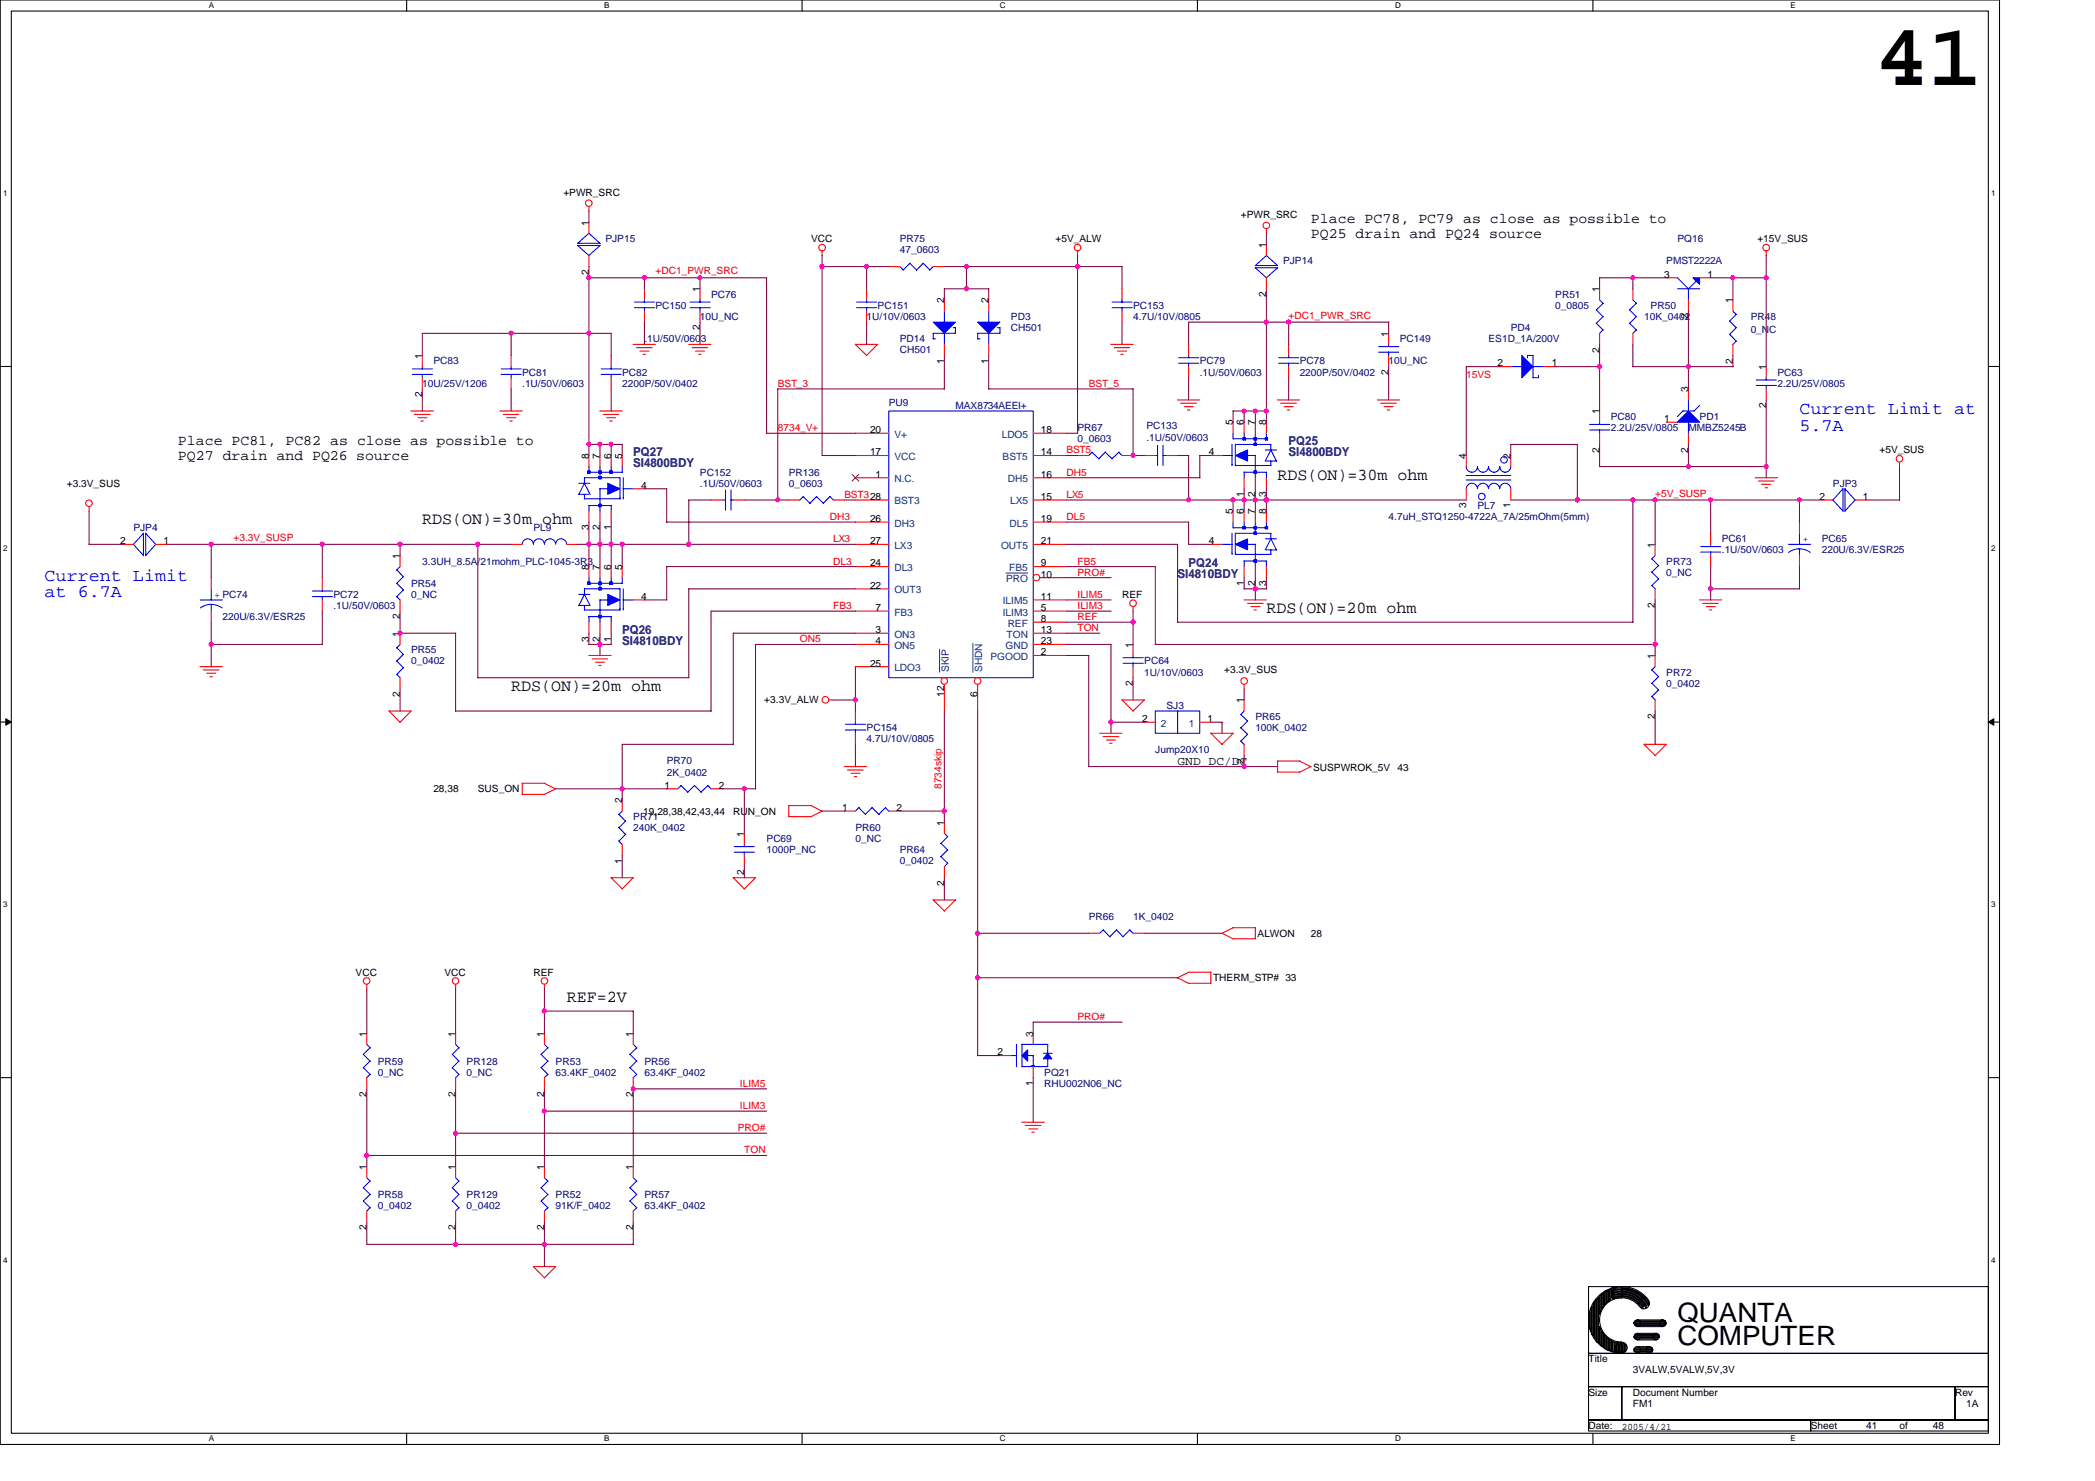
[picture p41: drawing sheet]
<svg xmlns="http://www.w3.org/2000/svg" width="297mm" height="210mm" viewBox="0 0 297 210" stroke-linecap="round" stroke-linejoin="round" font-family="sans-serif">
<defs><g id="words">
<text font-size="12.6" x="265.8" y="12">41</text>
<g font-size="3.8">
<text x="237.8" y="187.3">QUANTA</text>
<text x="237.8" y="190.7">COMPUTER</text>
</g>
<g font-size="2.5" fill="#00f">
<text x="255.1" y="58.7">Current Limit at</text>
<text x="255.1" y="61">5.7A</text>
<text x="6.3" y="82.3">Current Limit</text>
<text x="6.3" y="84.6">at 6.7A</text>
</g>
<g font-size="2.4">
<text x="181.1" y="68">RDS(ON)=30m ohm</text>
<text x="59.9" y="74.3">RDS(ON)=30m ohm</text>
<text x="179.6" y="86.9">RDS(ON)=20m ohm</text>
<text x="72.5" y="97.9">RDS(ON)=20m ohm</text>
<text x="80.3" y="142">REF=2V</text>
</g>
<g font-size="2.1">
<text x="185.9" y="31.6">Place PC78, PC79 as close as possible to</text>
<text x="185.9" y="33.8">PQ25 drain and PQ24 source</text>
<text x="25.2" y="63.1">Place PC81, PC82 as close as possible to</text>
<text x="25.2" y="65.3">PQ27 drain and PQ26 source</text>
</g>
<g font-size="1.7" fill="#000080">
<text x="89.8" y="64.6">PQ27</text>
<text x="182.7" y="63">PQ25</text>
<text x="182.7" y="64.6">SI4800BDY</text>
<text x="89.8" y="66.2">SI4800BDY</text>
<text x="167" y="81.9">SI4810BDY</text>
<text x="168.5" y="80.3">PQ24</text>
<text x="88.2" y="89.8">PQ26</text>
<text x="88.2" y="91.4">SI4810BDY</text>
</g>
<text font-size="1.7" x="167" y="108.5">GND_DC/DC</text>
<g font-size="1.4">
<text x="79.9" y="27.7">+PWR_SRC</text>
<text x="83.5" y="32" transform="rotate(-90 83.5 32)">1</text>
<text x="115" y="34.3">VCC</text>
<text x="149.6" y="34.3">+5V_ALW</text>
<text x="175.9" y="30.9">+PWR_SRC</text>
<text x="179.5" y="35.1" transform="rotate(-90 179.5 35.1)">1</text>
<text x="249.2" y="34.3">+15V_SUS</text>
<text x="83.5" y="39" transform="rotate(-90 83.5 39)">2</text>
<text x="99.2" y="41.4" transform="rotate(-90 99.2 41.4)">1</text>
<text x="226.8" y="41.4" transform="rotate(-90 226.8 41.4)">1</text>
<text x="235.9" y="39.3">3</text>
<text x="242.1" y="39.3">1</text>
<text x="99.2" y="46.8" transform="rotate(-90 99.2 46.8)">2</text>
<text x="133.9" y="43" transform="rotate(-90 133.9 43)">2</text>
<text x="140.2" y="43" transform="rotate(-90 140.2 43)">2</text>
<text x="179.5" y="42.1" transform="rotate(-90 179.5 42.1)">2</text>
<text x="196.9" y="47.7" transform="rotate(-90 196.9 47.7)">1</text>
<text x="239.4" y="45.3" transform="rotate(-90 239.4 45.3)">2</text>
<text x="245.7" y="43" transform="rotate(-90 245.7 43)">1</text>
<text x="59.9" y="50.9" transform="rotate(-90 59.9 50.9)">1</text>
<text x="133.9" y="51.6" transform="rotate(-90 133.9 51.6)">1</text>
<text x="140.2" y="51.6" transform="rotate(-90 140.2 51.6)">1</text>
<text x="196.9" y="53.1" transform="rotate(-90 196.9 53.1)">2</text>
<text x="212.3" y="51.9">2</text>
<text x="220" y="51.9">1</text>
<text x="226.8" y="50" transform="rotate(-90 226.8 50)">2</text>
<text x="245.7" y="51.6" transform="rotate(-90 245.7 51.6)">2</text>
<text x="250.4" y="52.4" transform="rotate(-90 250.4 52.4)">1</text>
<text x="59.9" y="56.3" transform="rotate(-90 59.9 56.3)">2</text>
<text x="226.8" y="58.7" transform="rotate(-90 226.8 58.7)">1</text>
<text x="235.9" y="59.8">1</text>
<text x="239.4" y="55.6" transform="rotate(-90 239.4 55.6)">3</text>
<text x="250.4" y="57.9" transform="rotate(-90 250.4 57.9)">2</text>
<text x="83.5" y="65" transform="rotate(-90 83.5 65)">8</text>
<text x="85" y="65" transform="rotate(-90 85 65)">7</text>
<text x="86.6" y="65" transform="rotate(-90 86.6 65)">6</text>
<text x="88.2" y="65" transform="rotate(-90 88.2 65)">5</text>
<text x="123.4" y="61.4">20</text>
<text x="123.4" y="64.5">17</text>
<text x="147.6" y="61.4">18</text>
<text x="147.6" y="64.5">14</text>
<text x="171.4" y="64.5">4</text>
<text x="174.8" y="60.3" transform="rotate(-90 174.8 60.3)">5</text>
<text x="176.4" y="60.3" transform="rotate(-90 176.4 60.3)">6</text>
<text x="178" y="60.3" transform="rotate(-90 178 60.3)">7</text>
<text x="179.5" y="60.3" transform="rotate(-90 179.5 60.3)">8</text>
<text x="207.9" y="65" transform="rotate(-90 207.9 65)">4</text>
<text x="214.2" y="65" transform="rotate(-90 214.2 65)">2</text>
<text x="226.8" y="64.2" transform="rotate(-90 226.8 64.2)">2</text>
<text x="239.4" y="64.2" transform="rotate(-90 239.4 64.2)">2</text>
<text x="266.5" y="64.3">+5V_SUS</text>
<text x="9.5" y="69">+3.3V_SUS</text>
<text x="90.9" y="69.3">4</text>
<text x="124.1" y="67.7">1</text>
<text x="147.6" y="70.8">15</text>
<text x="147.6" y="67.7">16</text>
<text x="176.4" y="70.5" transform="rotate(-90 176.4 70.5)">1</text>
<text x="178" y="70.5" transform="rotate(-90 178 70.5)">2</text>
<text x="179.5" y="70.5" transform="rotate(-90 179.5 70.5)">3</text>
<text x="258" y="70.8">2</text>
<text x="264.1" y="70.8">1</text>
<text x="17" y="77.1">2</text>
<text x="23.2" y="77.1">1</text>
<text x="83.5" y="75.2" transform="rotate(-90 83.5 75.2)">3</text>
<text x="85" y="75.2" transform="rotate(-90 85 75.2)">2</text>
<text x="86.6" y="75.2" transform="rotate(-90 86.6 75.2)">1</text>
<text x="123.4" y="74">26</text>
<text x="123.4" y="77.1">27</text>
<text x="147.6" y="74">19</text>
<text x="147.6" y="77.1">21</text>
<text x="171.4" y="77.1">4</text>
<text x="174.8" y="72.9" transform="rotate(-90 174.8 72.9)">5</text>
<text x="176.4" y="72.9" transform="rotate(-90 176.4 72.9)">6</text>
<text x="178" y="72.9" transform="rotate(-90 178 72.9)">7</text>
<text x="179.5" y="72.9" transform="rotate(-90 179.5 72.9)">8</text>
<text x="207.9" y="72" transform="rotate(-90 207.9 72)">3</text>
<text x="214.2" y="72" transform="rotate(-90 214.2 72)">1</text>
<text x="234.7" y="77.6" transform="rotate(-90 234.7 77.6)">1</text>
<text x="56.7" y="79.2" transform="rotate(-90 56.7 79.2)">1</text>
<text x="83.5" y="80.8" transform="rotate(-90 83.5 80.8)">8</text>
<text x="85" y="80.8" transform="rotate(-90 85 80.8)">7</text>
<text x="86.6" y="80.8" transform="rotate(-90 86.6 80.8)">6</text>
<text x="88.2" y="80.8" transform="rotate(-90 88.2 80.8)">5</text>
<text x="123.4" y="80.3">24</text>
<text x="123.4" y="83.4">22</text>
<text x="147.6" y="80.3">9</text>
<text x="147.6" y="81.9">10</text>
<text x="176.4" y="83.1" transform="rotate(-90 176.4 83.1)">1</text>
<text x="178" y="83.1" transform="rotate(-90 178 83.1)">2</text>
<text x="179.5" y="83.1" transform="rotate(-90 179.5 83.1)">3</text>
<text x="56.7" y="87.8" transform="rotate(-90 56.7 87.8)">2</text>
<text x="90.9" y="85">4</text>
<text x="124.1" y="86.6">7</text>
<text x="124.1" y="89.7">3</text>
<text x="147.6" y="85">11</text>
<text x="147.6" y="86.6">5</text>
<text x="147.6" y="88.2">8</text>
<text x="147.6" y="89.7">13</text>
<text x="159.1" y="84.7">REF</text>
<text x="234.7" y="86.2" transform="rotate(-90 234.7 86.2)">2</text>
<text x="56.7" y="90.2" transform="rotate(-90 56.7 90.2)">1</text>
<text x="83.5" y="90.9" transform="rotate(-90 83.5 90.9)">3</text>
<text x="85" y="90.9" transform="rotate(-90 85 90.9)">2</text>
<text x="86.6" y="90.9" transform="rotate(-90 86.6 90.9)">1</text>
<text x="123.4" y="94.5">25</text>
<text x="124.1" y="91.3">4</text>
<text x="147.6" y="91.3">23</text>
<text x="147.6" y="92.9">2</text>
<text x="160.6" y="91.8" transform="rotate(-90 160.6 91.8)">1</text>
<text x="173.6" y="95.4">+3.3V_SUS</text>
<text x="234.7" y="93.4" transform="rotate(-90 234.7 93.4)">1</text>
<text x="56.7" y="98.8" transform="rotate(-90 56.7 98.8)">2</text>
<text x="108.4" y="99.7">+3.3V_ALW</text>
<text x="133.9" y="98.8" transform="rotate(-90 133.9 98.8)">12</text>
<text x="138.6" y="98.8" transform="rotate(-90 138.6 98.8)">6</text>
<text x="160.6" y="97.2" transform="rotate(-90 160.6 97.2)">2</text>
<text x="176.4" y="99.7" transform="rotate(-90 176.4 99.7)">1</text>
<text x="234.7" y="102" transform="rotate(-90 234.7 102)">2</text>
<text x="161.9" y="102.3">2</text>
<text x="171.2" y="102.3">1</text>
<text x="61.4" y="112.3">28,38</text>
<text x="67.8" y="112.3">SUS_ON</text>
<text x="88.2" y="113.9" transform="rotate(-90 88.2 113.9)">2</text>
<text x="94.2" y="111.8">1</text>
<text x="101.9" y="111.8">2</text>
<text x="176.4" y="108.2" transform="rotate(-90 176.4 108.2)">2</text>
<text x="186.2" y="109.3">SUSPWROK_5V</text>
<text x="198.1" y="109.3">43</text>
<text x="91.2" y="115.4">19,28,38,42,43,44</text>
<text x="104" y="115.4">RUN_ON</text>
<text x="105.5" y="118.6" transform="rotate(-90 105.5 118.6)">1</text>
<text x="119.4" y="114.9">1</text>
<text x="127.1" y="114.9">2</text>
<text x="133.9" y="117" transform="rotate(-90 133.9 117)">1</text>
<text x="88.2" y="122.4" transform="rotate(-90 88.2 122.4)">1</text>
<text x="105.5" y="124" transform="rotate(-90 105.5 124)">2</text>
<text x="133.9" y="125.6" transform="rotate(-90 133.9 125.6)">2</text>
<text x="178.3" y="132.8">ALWON</text>
<text x="185.9" y="132.8">28</text>
<text x="50.4" y="138.3">VCC</text>
<text x="63" y="138.3">VCC</text>
<text x="75.6" y="138.3">REF</text>
<text x="172" y="139.1">THERM_STP# 33</text>
<text x="52" y="146.9" transform="rotate(-90 52 146.9)">1</text>
<text x="64.6" y="146.9" transform="rotate(-90 64.6 146.9)">1</text>
<text x="77.2" y="146.9" transform="rotate(-90 77.2 146.9)">1</text>
<text x="89.8" y="146.9" transform="rotate(-90 89.8 146.9)">1</text>
<text x="141.5" y="149.6">2</text>
<text x="146.5" y="146.9" transform="rotate(-90 146.5 146.9)">3</text>
<text x="52" y="155.5" transform="rotate(-90 52 155.5)">2</text>
<text x="64.6" y="155.5" transform="rotate(-90 64.6 155.5)">2</text>
<text x="77.2" y="155.5" transform="rotate(-90 77.2 155.5)">2</text>
<text x="89.8" y="155.5" transform="rotate(-90 89.8 155.5)">2</text>
<text x="146.5" y="153.9" transform="rotate(-90 146.5 153.9)">1</text>
<text x="52" y="165.8" transform="rotate(-90 52 165.8)">1</text>
<text x="64.6" y="165.8" transform="rotate(-90 64.6 165.8)">1</text>
<text x="77.2" y="165.8" transform="rotate(-90 77.2 165.8)">1</text>
<text x="89.8" y="165.8" transform="rotate(-90 89.8 165.8)">1</text>
<text x="52" y="174.4" transform="rotate(-90 52 174.4)">2</text>
<text x="64.6" y="174.4" transform="rotate(-90 64.6 174.4)">2</text>
<text x="77.2" y="174.4" transform="rotate(-90 77.2 174.4)">2</text>
<text x="89.8" y="174.4" transform="rotate(-90 89.8 174.4)">2</text>
<text x="225.2" y="193.1">Title</text>
<text x="225.2" y="197.8">Size</text>
<text x="231.5" y="197.8">Document Number</text>
<text x="231.5" y="194.6">3VALW,5VALW,5V,3V</text>
<text x="277.2" y="197.8">Rev</text>
<text x="225.2" y="202.5">Date:</text>
<text x="230" y="202.7">2005/4/21</text>
<text x="231.5" y="199.4">FM1</text>
<text x="256.7" y="202.5">Sheet</text>
<text x="264.6" y="202.5">41</text>
<text x="269.3" y="202.5">of</text>
<text x="274" y="202.5">48</text>
<text x="278.8" y="199.4">1A</text>
</g>
<g font-size="1.4" fill="#000080">
<text x="85.8" y="34.3">PJP15</text>
<text x="127.6" y="34.3">PR75</text>
<text x="127.6" y="35.9">47_0603</text>
<text x="237.8" y="34.3">PQ16</text>
<text x="181.9" y="37.5">PJP14</text>
<text x="236.3" y="37.5">PMST2222A</text>
<text x="92.9" y="43.8">PC150</text>
<text x="99.2" y="45.4">10U_NC</text>
<text x="100.8" y="42.2">PC76</text>
<text x="122.9" y="45.4">1U/10V/0603</text>
<text x="124.4" y="43.8">PC151</text>
<text x="143.3" y="45.4">PD3</text>
<text x="143.3" y="46.9">CH501</text>
<text x="160.7" y="43.8">PC153</text>
<text x="160.7" y="45.4">4.7U/10V/0805</text>
<text x="214.2" y="46.9">PD4</text>
<text x="220.5" y="42.2">PR51</text>
<text x="220.5" y="43.8">0_0805</text>
<text x="233.1" y="45.4">10K_0402</text>
<text x="234" y="43.8">PR50</text>
<text x="248.2" y="45.4">PR48</text>
<text x="248.2" y="47.2">0_NC</text>
<text x="61.4" y="51.6">PC83</text>
<text x="74" y="53.2">PC81</text>
<text x="88.2" y="53.2">PC82</text>
<text x="91.4" y="48.5">.1U/50V/0603</text>
<text x="127.6" y="48.5">PD14</text>
<text x="127.6" y="50.1">CH501</text>
<text x="170.1" y="51.6">PC79</text>
<text x="170.1" y="53.2">.1U/50V/0603</text>
<text x="184.3" y="51.6">PC78</text>
<text x="184.3" y="53.2">2200P/50V/0402</text>
<text x="196.9" y="51.6">10U_NC</text>
<text x="198.5" y="48.5">PC149</text>
<text x="211" y="48.5">ES1D_1A/200V</text>
<text x="252" y="53.2">PC63</text>
<text x="59.9" y="54.8">10U/25V/1206</text>
<text x="74" y="54.8">.1U/50V/0603</text>
<text x="88.2" y="54.8">2200P/50V/0402</text>
<text x="126" y="57.5">PU9</text>
<text x="135.5" y="58">MAX8734AEEI+</text>
<text x="228.4" y="59.5">PC80</text>
<text x="241" y="59.5">PD1</text>
<text x="252" y="54.8">2.2U/25V/0805</text>
<text x="152.8" y="61.1">PR67</text>
<text x="152.8" y="62.7">0_0603</text>
<text x="162.6" y="60.8">PC133</text>
<text x="162.6" y="62.5">.1U/50V/0603</text>
<text x="228.4" y="61.1">2.2U/25V/0805</text>
<text x="239.4" y="61.1">MMBZ5245B</text>
<text x="99.2" y="67.4">PC152</text>
<text x="99.2" y="69">.1U/50V/0603</text>
<text x="111.8" y="67.4">PR136</text>
<text x="111.8" y="69">0_0603</text>
<text x="259.9" y="69">PJP3</text>
<text x="18.9" y="75.3">PJP4</text>
<text x="75.6" y="75.3">PL9</text>
<text x="196.9" y="73.7">4.7uH_STQ1250-4722A_7A/25mOhm(5mm)</text>
<text x="209.5" y="72.1">PL7</text>
<text x="244.1" y="76.9">PC61</text>
<text x="258.3" y="76.9">PC65</text>
<text x="58.3" y="83.1">PR54</text>
<text x="59.9" y="80">3.3UH_8.5A/21mohm_PLC-1045-3R3</text>
<text x="236.3" y="80">PR73</text>
<text x="236.3" y="81.6">0_NC</text>
<text x="244.1" y="78.4">.1U/50V/0603</text>
<text x="258.3" y="78.4">220U/6.3V/ESR25</text>
<text x="31.5" y="87.9">220U/6.3V/ESR25</text>
<text x="47.3" y="84.7">PC72</text>
<text x="47.3" y="86.3">.1U/50V/0603</text>
<text x="58.3" y="84.7">0_NC</text>
<text x="58.3" y="92.6">PR55</text>
<text x="58.3" y="94.2">0_0402</text>
<text x="162.2" y="94.2">PC64</text>
<text x="162.2" y="95.8">1U/10V/0603</text>
<text x="236.3" y="95.8">PR72</text>
<text x="165.4" y="100.5">SJ3</text>
<text x="236.3" y="97.3">0_0402</text>
<text x="122.9" y="103.6">PC154</text>
<text x="122.9" y="105.2">4.7U/10V/0805</text>
<text x="163.8" y="106.8">Jump20X10</text>
<text x="178" y="102">PR65</text>
<text x="178" y="103.6">100K_0402</text>
<text x="94.5" y="108.4">PR70</text>
<text x="94.5" y="109.9">2K_0402</text>
<text x="89.8" y="116.2">PR71</text>
<text x="89.8" y="117.8">240K_0402</text>
<text x="108.7" y="119.4">PC69</text>
<text x="121.3" y="117.8">PR60</text>
<text x="121.3" y="119.4">0_NC</text>
<text x="108.7" y="120.9">1000P_NC</text>
<text x="127.6" y="120.9">PR64</text>
<text x="127.6" y="122.5">0_0402</text>
<text x="154.4" y="130.4">PR66</text>
<text x="160.7" y="130.4">1K_0402</text>
<text x="53.6" y="150.9">PR59</text>
<text x="53.6" y="152.4">0_NC</text>
<text x="66.2" y="150.9">PR128</text>
<text x="66.2" y="152.4">0_NC</text>
<text x="78.8" y="150.9">PR53</text>
<text x="78.8" y="152.4">63.4KF_0402</text>
<text x="91.4" y="150.9">PR56</text>
<text x="91.4" y="152.4">63.4KF_0402</text>
<text x="148.1" y="152.4">PQ21</text>
<text x="148.1" y="154">RHU002N06_NC</text>
<text x="53.6" y="169.8">PR58</text>
<text x="53.6" y="171.3">0_0402</text>
<text x="66.2" y="169.8">PR129</text>
<text x="66.2" y="171.3">0_0402</text>
<text x="78.8" y="169.8">PR52</text>
<text x="78.8" y="171.3">91K/F_0402</text>
<text x="91.4" y="169.8">PR57</text>
<text x="91.4" y="171.3">63.4KF_0402</text>
</g>
<g font-size="1.4" fill="#f00">
<text x="92.9" y="38.9">+DC1_PWR_SRC</text>
<text x="182.7" y="45.2">+DC1_PWR_SRC</text>
<text x="207.9" y="53.6">15VS</text>
<text x="110.3" y="54.8">BST_3</text>
<text x="154.4" y="54.8">BST_5</text>
<text x="110.3" y="61.1">8734_V+</text>
<text x="151.2" y="64.3">BST5</text>
<text x="119.7" y="70.5">BST328</text>
<text x="151.2" y="67.4">DH5</text>
<text x="151.2" y="70.5">LX5</text>
<text x="234.7" y="70.4">+5V_SUSP</text>
<text x="33.1" y="76.7">+3.3V_SUSP</text>
<text x="117.7" y="73.7">DH3</text>
<text x="118.1" y="76.9">LX3</text>
<text x="151.2" y="73.7">DL5</text>
<text x="118.1" y="80">DL3</text>
<text x="152.8" y="80">FB5</text>
<text x="152.8" y="81.6">PRO#</text>
<text x="118.1" y="86.3">FB3</text>
<text x="152.8" y="86.3">ILIM3</text>
<text x="152.8" y="87.9">REF</text>
<text x="152.8" y="89.5">TON</text>
<text x="152.8" y="84.7">ILIM5</text>
<text x="113.4" y="91">ON5</text>
<text x="133.5" y="111.8" transform="rotate(-90 133.5 111.8)">8734skip</text>
<text x="152.8" y="144.6">PRO#</text>
<text x="104.9" y="154">ILIM5</text>
<text x="104.6" y="160.3">PRO#</text>
<text x="104.9" y="157.2">ILIM3</text>
<text x="105.5" y="163.5">TON</text>
</g>
<g font-size="1.4" fill="#004080">
<text x="126.8" y="62">V+</text>
<text x="126.8" y="65.2">VCC</text>
<text x="142" y="62">LDO5</text>
<text x="142.2" y="65.2">BST5</text>
<text x="126.8" y="68.3">N.C.</text>
<text x="126.8" y="71.5">BST3</text>
<text x="142.9" y="68.3">DH5</text>
<text x="143.2" y="71.5">LX5</text>
<text x="126.8" y="74.6">DH3</text>
<text x="126.8" y="77.8">LX3</text>
<text x="141.9" y="77.8">OUT5</text>
<text x="143.1" y="74.6">DL5</text>
<text x="126.8" y="80.9">DL3</text>
<text x="142.6" y="82.5">PRO</text>
<text x="143.1" y="80.9">FB5</text>
<text x="126.8" y="84.1">OUT3</text>
<text x="126.8" y="87.2">FB3</text>
<text x="142.2" y="85.7">ILIM5</text>
<text x="142.2" y="87.2">ILIM3</text>
<text x="142.9" y="88.8">REF</text>
<text x="126.8" y="95.1">LDO3</text>
<text x="126.8" y="90.4">ON3</text>
<text x="126.8" y="92">ON5</text>
<text x="134.6" y="95.3" transform="rotate(-90 134.6 95.3)">SKIP</text>
<text x="139.3" y="95.3" transform="rotate(-90 139.3 95.3)">SHDN</text>
<text x="140.4" y="93.5">PGOOD</text>
<text x="142.6" y="92">GND</text>
<text x="142.7" y="90.4">TON</text>
<text x="164.6" y="103">2</text>
<text x="168.5" y="103">1</text>
</g>
<g font-size="1.4" fill="#00f">
<text x="255.6" y="76.9">+</text>
<text x="30.4" y="84.7">+ PC74</text>
</g>
<g font-size="1.1">
<text x="29.6" y="1.2">A</text>
<text x="85.7" y="1.2">B</text>
<text x="141.7" y="1.2">C</text>
<text x="197.8" y="1.2">D</text>
<text x="253.9" y="1.2">E</text>
<text x=".4" y="27.8">1</text>
<text x="282.3" y="27.8">1</text>
<text x=".4" y="78.1">2</text>
<text x="282.3" y="78.1">2</text>
<text x=".4" y="128.5">3</text>
<text x="282.3" y="128.5">3</text>
<text x=".4" y="178.9">4</text>
<text x="282.3" y="178.9">4</text>
<text x="29.6" y="204.3">A</text>
<text x="85.7" y="204.3">B</text>
<text x="141.7" y="204.3">C</text>
<text x="197.8" y="204.3">D</text>
<text x="253.9" y="204.3">E</text>
</g>
</g></defs>
<path d="M0 0h283.5v204.7h-283.5zM1.6 1.6h280.3v201.5h-280.3z" fill="none" stroke="#000" stroke-width=".15"/>
<g fill="#fff">
<path d="M29.6 .1h.8v1.3h-.8z"/>
<path d="M29.6 203.3h.8v1.3h-.8z"/>
</g>
<path d="M57.7 0v1.6M57.7 203.1v1.6" fill="none" stroke="#000" stroke-width=".15"/>
<g fill="#fff">
<path d="M85.7 .1h.7v1.3h-.7z"/>
<path d="M85.7 203.3h.7v1.3h-.7z"/>
</g>
<path d="M113.7 0v1.6M113.7 203.1v1.6" fill="none" stroke="#000" stroke-width=".15"/>
<g fill="#fff">
<path d="M141.7 .1h.9v1.3h-.9z"/>
<path d="M141.7 203.3h.9v1.3h-.9z"/>
</g>
<path d="M169.8 0v1.6M169.8 203.1v1.6" fill="none" stroke="#000" stroke-width=".15"/>
<g fill="#fff">
<path d="M197.8 .1h.8v1.3h-.8z"/>
<path d="M197.8 203.3h.8v1.3h-.8z"/>
</g>
<path d="M225.8 0v1.6M225.8 203.1v1.6" fill="none" stroke="#000" stroke-width=".15"/>
<g fill="#fff">
<path d="M253.9 .1h.7v1.3h-.7z"/>
<path d="M253.9 203.3h.7v1.3h-.7z"/>
<path d="M.4 26.8h.7v1.2h-.7z"/>
<path d="M282.3 26.8h.6v1.2h-.6z"/>
<path d="M.4 77.1h.7v1.3h-.7z"/>
<path d="M282.3 77.1h.6v1.3h-.6z"/>
</g>
<path d="M0 51.9h1.6M281.9 51.9h1.6" fill="none" stroke="#000" stroke-width=".15"/>
<g fill="#fff">
<path d="M.4 127.5h.7v1.3h-.7z"/>
<path d="M282.3 127.5h.6v1.3h-.6z"/>
</g>
<path d="M0 102.3h1.6M281.9 102.3h1.6" fill="none" stroke="#000" stroke-width=".15"/>
<path d="M.8 101.9l.8 .4-.8 .5zM281.9 102.3l.8-.4v.9z" fill="#000" stroke="#000" stroke-width=".14"/>
<g fill="#fff">
<path d="M.4 177.9h.7v1.3h-.7z"/>
<path d="M282.3 177.9h.6v1.3h-.6z"/>
</g>
<g fill="none" stroke="#000" stroke-width=".15">
<path d="M0 152.7h1.6M281.9 152.7h1.6M225.2 182.4h56.7v9.4h-56.7zM225.2 191.8h56.7v4.7h-56.7zM225.2 196.5h4.8v4.8h-4.8zM225.4 186v2.2l.2 .5M225.7 185.2v3.9l.2 .2M225.7 185.2l-.2 .3v3.2M225.9 184.8v4.5M226 184.6v5l.2 .2M226 184.5l-.1 .4M226.3 184.2v6"/>
<path d="M226.4 184.2l-.2 .2v5.4M226.6 183.9v6.5M226.6 190.4h.2M226.7 183.9l-.2 .2v6.1M226.8 183.6v2.7l.2-.5M227 188.3v2.3l.1 .1M227 188.4l-.2-.4v2.4M227.1 183.5v2M227.1 183.4l-.1 .2v2.2M227.3 189v1.9M227.3 190.9l.2 .1M227.3 189l-.2-.3v2"/>
<path d="M227.3 185.3l-.2 .2M227.4 183.1v2M227.4 189.1v1.9M227.4 189.1l.2 .2M227.5 183.1l-.2 .2v2M227.6 191.2h.2M227.6 189.3v1.9M227.6 184.8l-.2 .2M227.8 183v1.7M227.8 183h-.2v1.9M227.9 189.6v1.7h.2M227.9 189.6l-.1-.2v1.8"/>
<path d="M227.9 184.5l-.1 .2M228.1 182.8v1.6M228.1 182.8l-.2 .2v1.6M228.2 182.8v1.4M228.2 189.9v1.4l.2 .2M228.2 189.9l-.1-.1v1.5M228.2 184.2l-.1 .2M228.4 182.7v1.6M228.4 189.9v1.6M228.4 189.9l.2 .2M228.4 182.6l-.2 .2M228.5 190.1v1.4"/>
<path d="M228.7 183.7l1.2-.2a3.6 3.6 0 0 1 3.1 1.7M228.7 183.5l1.2-.2a3.8 3.8 0 0 1 3.4 2.1M228.7 183.3l1.2-.2a3.9 3.9 0 0 1 3.6 2.3M228.7 183.2l1.2-.2a4 4 0 0 1 3.6 2.1M228.7 183l1.2-.2a4.2 4.2 0 0 1 3.8 2.2M228.7 182.7l1.2-.2a4.6 4.6 0 0 1 3.9 2.2M228.7 190.1v1.4h-.2M228.7 184.1l-.2-.2v-1.3l.2-.1v1.6M228.7 190.2h.2M228.7 184l1.2-.2a3.3 3.3 0 0 1 3 1.7M228.7 183.8l1.2-.2a3.5 3.5 0 0 1 3.1 1.9M228.8 182.8l1.1-.1a4.4 4.4 0 0 1 3.9 2.2"/>
<path d="M228.9 191.5h.1M228.9 182.6v1.3M228.9 190.2v1.3M229 190.2h.2M229 190.2v1.3M229.3 190.2v1.5l.2-.2M229.3 190.2l-.5 1.4h.4v-1.4M229.5 190.2v1.3M229.5 190.2l.2 .4M229.6 190.5v1.1h.2M229.9 182.4l-1.4 .2M229.9 183.9l-1.1 .2"/>
<path d="M230 196.5h47.2v4.8h-47.2zM230 190.4v1.2h.1v-1.2h.2M230 190.4h-.2v1.2M230.3 190.4v1.3l.1-.2M230.4 190.5v1M230.4 190.5l.2 .2M230.6 190.7v.6M231.7 187.6h4.6M231.7 189.4h3.6M231.8 187.2h4.3v.2h-4.4v.2M231.8 189.1h3.4M231.8 191h2.4"/>
<path d="M232 187.9h4.1M232 189.8h3M232 191.6h2.2M232.2 190.9h1.7M232.2 191.8h1.7M232.2 189.9h2.7M232.2 189h2.7M232.2 188h3.6M232.2 187.1h3.6M232.4 185.1a3.1 3.1 0 0 0-2.5-1.2 3.1 3.1 0 0 0-3.1 3.1 3.2 3.2 0 0 0 3.1 3.2M233.6 184.1a4.7 4.7 0 0 0-3.7-1.7 4.7 4.7 0 0 0-4.7 4.6 4.7 4.7 0 0 0 4.7 4.8M234.2 191.2h-2.5v.1h2.7l-.2 .2"/>
<path d="M234.2 191v.2M234.2 191.5h-2.5l.3 .2M235.2 189.1v.2h-3.4l-.1 .2M235.3 189.4l-.2 .2h-3.4l.3 .2M236.1 187.7h-4.3l.2 .2M236.3 187.6l-.2 .1M277.2 196.5h4.7v4.8h-4.7zM225.2 201.3h31.5v1.5h-31.5zM256.7 201.3h25.2v1.5h-25.2z"/>
<circle cx="229.9" cy="191" r=".78"/>
<circle cx="232.1" cy="187.5" r=".46"/>
<circle cx="232.1" cy="191.3" r=".46"/>
<circle cx="232.1" cy="189.4" r=".46"/>
<circle cx="233.1" cy="184.7" r=".77"/>
<circle cx="233.9" cy="191.3" r=".46"/>
<circle cx="234.8" cy="189.4" r=".46"/>
<circle cx="235.8" cy="187.5" r=".47"/>
</g>
<g fill="none" stroke="#f00" stroke-width=".15">
<path d="M83.5 29.3v.6M83.5 31.5v1.6M83.5 36.2v1.6M116.6 35.6v.6M126 37.8h1.6M132.3 37.8h1.6M152.8 35.6v.6M179.6 32.4v.7M179.6 34.6v1.6M179.6 39.4v1.5M236.3 39.4h1.5M241 39.4h1.5"/>
<path d="M250.4 35.6v.6M58.3 58.3h3.1M58.8 58.7h2.2M59.2 59.2h1.3M59.7 59.7h.3M59.9 50.4v1.6M59.9 53.5v1.6M70.9 58.3h3.1M71.3 58.7h2.3M71.8 59.2h1.3M72.3 59.7h.3M72.5 50.4v1.6"/>
<path d="M72.5 53.5v1.6M85 58.3h3.2M85.5 58.7h2.3M86 59.2h1.3M86.5 59.7h.3M86.7 50.4v1.6M86.7 53.5v1.6M89.8 48.8h3.1M90.3 49.3h2.2M90.7 49.8h1.3M91.2 50.2h.3M91.4 40.9v1.6"/>
<path d="M91.4 44.1v1.6M97.6 48.8h3.2M98.1 49.3h2.2M98.6 49.8h1.3M99.1 50.2h.3M99.2 40.9v1.6M99.2 44.1v1.6M121.3 48.8l1.6 1.6M121.3 48.8h3.2l-1.7 1.6M122.9 40.9v1.6M122.9 44.1v1.6M133.9 42.5v1.6"/>
<path d="M133.9 48.8v1.6M140.2 42.5v1.6M140.2 48.8v1.6M157.5 48.8h3.2M158 49.3h2.2M158.5 49.8h1.2M158.9 50.2h.3M159.1 40.9v1.6M159.1 44.1v1.6M166.9 56.7h3.2M167.4 57.1h2.2M167.9 57.6h1.3"/>
<path d="M168.4 58.1h.3M168.5 48.8v1.6M168.5 52v1.5M174.8 59.8v1.6M176.4 59.8v1.6M178 59.8v1.6M179.6 59.8v1.6M181.1 56.7h3.2M181.6 57.1h2.2M182.1 57.6h1.3M182.5 58.1h.4M182.7 48.8v1.6"/>
<path d="M182.7 52v1.5M195.3 56.7h3.2M195.8 57.1h2.2M196.3 57.6h1.2M196.7 58.1h.3M196.9 47.2v1.6M196.9 50.4v1.6M212.6 52h1.6M218.9 52h1.6M226.8 40.9v1.6M226.8 47.2v1.6M226.8 58.3v1.5"/>
<path d="M231.5 40.9v1.6M231.5 47.2v1.6M236.3 59.8h1.5M239.4 42.5v1.6M239.4 55.1v1.6M245.7 42.5v1.6M245.7 48.8v1.6M250.4 52v1.5M250.4 55.1v1.6M12.6 71.8v.7M17.4 77.2h1.5M22.1 77.2h1.6"/>
<path d="M56.7 78.7v1.6M72.5 77.2h1.5M80.3 77.2h1.6M83.5 64.6v1.5M83.5 72.4v1.6M85.1 64.6v1.5M85.1 72.4v1.6M86.7 64.6v1.5M86.7 72.4v1.6M88.2 64.6v1.5M89.8 69.3h1.6M100.8 70.9h1.6"/>
<path d="M104 70.9h1.5M111.8 70.9h1.6M118.1 70.9h1.6M121.3 67.7h4.7M121.3 77.2h4.7M121.3 70.9h4.7M121.3 64.6h4.7M121.3 74h4.7M121.3 61.4h4.7M146.5 67.7h4.7M146.5 77.2h4.7M146.5 70.9h4.7"/>
<path d="M146.5 64.6h4.7M146.5 74h4.7M146.5 61.4h4.7M152.8 64.6h1.6M159.1 64.6h1.6M162.2 64.6h1.6M165.4 64.6h1.6M171.7 77.2h1.6M171.7 64.6h1.6M174.8 72.4v1.6M176.4 67.7v1.6M176.4 72.4v1.6"/>
<path d="M178 67.7v1.6M178 72.4v1.6M179.6 67.7v1.6M179.6 72.4v1.6M207.9 64.6v1.5M207.9 69.3v1.6M214.2 64.6v1.5M214.2 69.3v1.6M226.8 61.4v1.6M234.7 77.2v1.5M239.4 61.4v1.6M242.5 75.6v1.6"/>
<path d="M242.5 78.7v1.6M248.9 67.7h3.1M249.3 68.2h2.2M249.8 68.6h1.3M250.3 69.1h.3M255.1 74v1.6M255.1 78.7v1.6M258.3 70.9h1.6M263 70.9h1.6M269.3 65.5v.6M28.4 94.5h3.1M28.8 95h2.2"/>
<path d="M29.3 95.4h1.3M29.8 95.9h.3M29.9 81.9v1.6M29.9 86.6v1.6M45.7 81.9v1.6M45.7 85v1.6M56.7 85v1.6M56.7 89.7v1.6M56.7 96.1v1.5M83.5 92.9h3.2M83.5 80.3v1.6M83.5 88.2v1.5"/>
<path d="M83.9 93.4h2.3M84.4 93.9h1.3M84.9 94.3h.3M85.1 80.3v1.6M85.1 88.2v1.5M86.7 80.3v1.6M86.7 88.2v1.5M88.2 80.3v1.6M89.8 85h1.6M117.5 99.2h.7M121.3 94.5h4.7M121.3 80.3h4.7"/>
<path d="M121.3 83.5h4.7M121.3 86.6h4.7M121.3 89.7h4.7M121.3 91.3h4.7M133.9 97v3.8M138.6 97v3.8M146.5 85h4.7M146.5 92.9h4.7M146.5 80.3h4.7M146.5 86.6h4.7M146.5 88.2h4.7M146.5 89.7h4.7"/>
<path d="M146.5 91.3h4.7M147.4 81.9h3.8M159.1 99.2l1.6 1.6M159.1 99.2h3.2M160.7 86v.6M160.7 91.3v1.6M160.7 94.5v1.6M162.2 99.2l-1.6 1.6M176.4 85h3.2M176.4 80.3v1.6M176.4 97v.6M176.4 99.2v1.6"/>
<path d="M176.9 85.5h2.2M177.4 86h1.2M177.8 86.4h.3M178 80.3v1.6M179.6 80.3v1.6M234.7 83.5v1.5M234.7 92.9v1.6M234.7 99.2v1.6M241 85h3.1M241.4 85.5h2.2M241.9 86h1.3M242.4 86.4h.3"/>
<path d="M55.1 100.8l1.6 1.6 1.6-1.6M55.2 100.8h3.1M74 112.6h3.2M74 111h3.2l1.6 .8M74 111v1.6M78.8 111.8l-1.6 .8M88.2 113.4v1.6M88.2 119.7v1.5M94.5 111.8h1.6M100.8 111.8h1.6M105.5 118.1v1.6M111.8 114.2h3.2"/>
<path d="M111.8 114.2v1.5h3.2M115 114.2l1.6 .8M116.6 115l-1.6 .8M119.7 108.6h3.2M119.7 115h1.6M120.2 109.1h2.2M120.7 109.6h1.2M121.1 110.1h.4M121.3 100.8v1.6M121.3 103.9v1.6M126 115h1.6M133.9 116.5v1.6"/>
<path d="M155.9 103.9h3.2M156.4 104.4h2.2M156.9 104.9h1.3M157.3 105.3h.4M162.2 102.4h1.6M170.1 102.4h1.6M171.7 103.9l1.6 1.6M171.7 103.9h3.2M174.8 103.9l-1.6 1.6M176.4 105.5v1.6M181.1 107.8v1.6h3.2M181.1 107.9h3.2l1.6 .8"/>
<path d="M185.9 108.6l-1.6 .9M236.3 105.5l-1.6 1.6M236.3 105.5h-3.2l1.6 1.6M52 139.5v.7M64.6 139.5v.7M77.2 139.5v.7M86.6 124.4l1.6 1.6M86.7 124.4h3.1M89.8 124.4l-1.6 1.6M105.5 121.2v1.6M107.1 124.4l-1.6 1.6M107.1 124.4h-3.1l1.5 1.6"/>
<path d="M132.3 127.5l1.6 1.6 1.6-1.5h-3.2M133.9 122.8v1.6M154.4 132.3h1.5M160.7 132.3h1.5M168.5 139.4h3.2M171.7 139.4v-1.6h-3.2l-1.6 .8 1.6 .8M174.8 133.1h3.2M178 133.1v-1.6h-3.2l-1.6 .8 1.7 .8M52 146.5v1.5M52 152.7v1.6M64.6 146.5v1.5M64.6 152.7v1.6"/>
<path d="M77.2 146.5v1.5M77.2 152.7v1.6M89.8 146.5v1.5M89.8 152.7v1.6M141.8 149.6h1.5M144.9 159h3.2M145.4 159.5h2.2M145.9 160h1.2M146.5 146.5v1.5M146.5 151.2v1.5M52 165.4v1.5M52 171.6v1.6"/>
<path d="M64.6 165.4v1.5M64.6 171.6v1.6M75.6 179.5l1.6 1.6M75.6 179.5h3.2l-1.6 1.6M77.2 165.4v1.5M77.2 171.6v1.6M89.8 165.4v1.5M89.8 171.6v1.6M146.3 160.5h.3"/>
<circle cx="83.5" cy="28.8" r=".46"/>
<circle cx="116.6" cy="35.1" r=".47"/>
<circle cx="152.8" cy="35.1" r=".47"/>
<circle cx="179.6" cy="31.9" r=".46"/>
<circle cx="250.4" cy="35.1" r=".47"/>
<circle cx="12.6" cy="71.3" r=".46"/>
<circle cx="269.3" cy="65" r=".46"/>
<circle cx="117" cy="99.2" r=".47"/>
<circle cx="133.9" cy="96.5" r=".46"/>
<circle cx="138.6" cy="96.5" r=".46"/>
<circle cx="147" cy="81.9" r=".46"/>
<circle cx="160.6" cy="85.5" r=".47"/>
<circle cx="176.4" cy="96.5" r=".47"/>
<circle cx="52" cy="139" r=".46"/>
<circle cx="64.6" cy="139" r=".46"/>
<circle cx="77.2" cy="139" r=".46"/>
</g>
<g fill="#00f" stroke="#00f" stroke-width=".15">
<path d="M132.3 45.7h3.2l-1.6 1.5z" fill-rule="evenodd"/>
<path d="M239.4 58.3l1.6 1.5h-3.2z" fill-rule="evenodd"/>
<path d="M86.2 68.5l1.7 .8-1.7 .8z" fill-rule="evenodd"/>
<path d="M138.6 45.7h3.2l-1.6 1.5z" fill-rule="evenodd"/>
<path d="M240 39.4h1v.9z" fill-rule="evenodd"/>
<path d="M175.2 77.2l1.7-.8v1.5z" fill-rule="evenodd"/>
<path d="M86.2 84.2l1.7 .8-1.7 .8z" fill-rule="evenodd"/>
<path d="M175.2 64.6l1.7-.8v1.5z" fill-rule="evenodd"/>
<path d="M215.8 50.4l1.6 1.6-1.6 1.5z" fill-rule="evenodd"/>
<path d="M144.9 149.6l.8-.8v1.6z" fill-rule="evenodd"/>
<path d="M148.5 149.3l.7 .8h-1.3z" fill-rule="evenodd"/>
</g>
<g fill="none" stroke="#00f" stroke-width=".15">
<path d="M81.9 34.8h3.2M83.5 33.1l1.6 1.4h-3.2M83.5 33l-1.6 1.5M85.1 34.8l-1.6 1.4-1.6-1.4M127.6 37.8l.5 .5M129 37.3l.9 1 1-1M129 37.3l-1 1M130.9 37.3l.9 1M132.3 37.8l-.5 .5M179.6 36.2l1.6 1.5M179.6 36.2l-1.6 1.4h3.1M181.2 37.9l-1.6 1.5-1.6-1.4h3.1"/>
<path d="M237.8 39.4l1.6 1.6M240.5 39.8l-1.1 1.1M58.5 53.1h2.8M58.5 52.3h2.8M59.9 52v.3M59.9 53v.5M71.1 53.1h2.8M71.1 52.3h2.8M72.5 52v.3M72.5 53v.5M85.2 53.1h2.9M85.2 52.3h2.9"/>
<path d="M86.7 52v.3M86.7 53v.5M90 43.6h2.8M90 42.8h2.8M91.4 42.5v.3M91.4 43.6v.5M97.8 43.6h2.9M97.8 42.8h2.9M99.2 42.5v.3M99.2 43.6v.5M121.5 43.6h2.8M121.5 42.8h2.8"/>
<path d="M122.9 42.5v.3M122.9 43.6v.5M126 58.3h20.5v37.8h-20.5zM132.3 47.2v.8M132.3 48h.3M133.9 44.1v1.6M133.9 47.2v1.6M135.1 46.4h.4v.8h-3.2M138.6 48h.4M138.6 47.2v.8M140.2 44.1v1.6M140.2 47.2v1.6"/>
<path d="M141.4 46.4h.4v.8h-3.2M157.7 43.6h2.8M157.7 42.8h2.8M159.1 42.5v.3M159.1 43.6v.5M167.1 51.5h2.9M167.1 50.7h2.9M168.5 50.4v.3M168.5 51.5v.5M181.3 51.5h2.8M181.3 50.7h2.8M182.7 50.4v.3"/>
<path d="M182.7 51.5v.5M195.5 49.9h2.8M195.5 49.1h2.8M196.9 48.8v.3M196.9 49.9v.5M214.2 52h1.6M216.6 50.4h.8v3.2M216.6 50.4v.3M217.4 52h1.5M217.4 53.5h.8M218.1 53.2v.3M226.3 43.9l1 1"/>
<path d="M226.8 59.8v.4M226.8 42.5l.5 .5M227.3 43l-1 .9M227.3 44.9l-1 .9 1 1M227.3 46.8l-.5 .5M231 45.8l1 1M231 43.9l1 1M231.5 42.5l.5 .5M232 46.7l-.5 .5M232 44.9l-.9 .9M232 43l-.9 .9M237.8 40.9h3.2"/>
<path d="M239.4 40.9v1.6M239.4 56.7v1.6M239.4 59.8v1.6M240.2 58.3l-1.6-.1-.8 .9M241 57.4l-.8 .9M245.2 47.4l1 1-.5 .4M245.7 44.1l.5 .5M246.2 44.6l-1 .9 1 1M246.2 46.4l-1 1M249 54.6h2.9M249 53.8h2.9M250.4 53.5v.4"/>
<path d="M250.4 54.6v.5M18.9 77.2l1.4-1.6v3.1M18.9 77.2l1.5 1.6M20.7 78.7v-3.1l1.4 1.6-1.5 1.6M74 77.1a.79 .79 0 0 1 .8-.7 .79 .79 0 0 1 .8 .7 .78 .78 0 0 1 .8-.7 .78 .78 0 0 1 .8 .7 .79 .79 0 0 1 .8-.7 .79 .79 0 0 1 .8 .7 .78 .78 0 0 1 .8-.7 .78 .78 0 0 1 .7 .7M82.1 68.5h1.5M82.8 67.7h5.1v3M82.9 67.7v.8M82.9 70.1v.6M82.9 70.7h5M83.3 66.8h.3v.3h-.3M83.3 66.8v.3"/>
<path d="M83.5 71.6h3.2v.8M83.5 66.9h4.7M83.5 66.1v.8M83.5 71.6v.9M83.5 70.1h-1.4l.8-1.6 .8 1.6M84.9 67.1h.3M84.9 67.9h.3M84.9 67.1v-.3h.4l-.1 .3M84.9 67.5v.4M84.9 71.5v.3M84.9 67.5h.3v.4M84.9 71.5h.3v.3h-.3"/>
<path d="M85 69.3h1.2M85.1 66.1v1.6M85.1 69.3v3.2M86.5 67.1h.3M86.5 67.1v-.3h.3v.3M86.7 66.1v.9M88.2 66.1v.9M88.3 69.3h1.5M88.4 67.7v3M102.4 70.9h.5M102.9 69.4v2.9M103.6 70.9h.4"/>
<path d="M103.6 69.4v2.9M113.9 70.4l.9 1M113.9 70.4l-.5 .5M115.8 70.4l1 1M115.8 70.4l-1 .9M117.7 70.4l.5 .5M117.7 70.4l-1 .9M154.8 64.1l1 .9M154.9 64.1l-.5 .5M156.7 64.1l1 .9M156.7 64.1l-.9 .9M158.6 64.1l.5 .5"/>
<path d="M158.6 64.1l-.9 .9M163.8 64.6h.3M164.1 63.1v2.9M164.9 64.6h.5M164.9 63.1v2.9M173.3 64.6h1.4M173.3 77.2h1.4M174.7 63v3M174.7 75.6v3M174.8 61.4v.8M174.8 74v.8M175.1 66h5.1"/>
<path d="M176.3 62.4h.3M176.4 67.7v-.8h3.2v.8M176.4 61.4v.8M176.4 74v.8M176.6 74.6h-.4l.1 .4h.3M176.6 62.4v-.4h-.4l.1 .4M176.6 74.6v.4M176.9 64.6h1.1M176.9 77.2h1.1M177.8 66.8h.3v.3h-.3M177.8 74.6h.3M177.8 62h.3v.4h-.3"/>
<path d="M177.8 62.8h.3v.3h-.3M177.8 75.4h.3M177.8 79.4h.3M177.8 62v.4M177.8 62.8v.4M177.8 66.8v.3M178 61.4v1.6M178 64.5v3.2M178 74v1.6M178 77.1v3.2M178.1 74.6l.1 .4h-.4v-.4M178.1 75.4v.3h-.3v-.3"/>
<path d="M178.1 79.3v.4h-.3v-.3M179.4 65.4l.8-1.6 .8 1.6M179.4 74.6h.3M179.4 74.6v.4h.3v-.4M179.4 76.4h1.6M179.4 63.8h1.6M179.6 61.4v.8h-4.8M179.6 74v.8h-4.8M179.6 65.3h1.4M179.7 62v.4M179.7 62h-.3v.4h.3M180.2 76.4l.8 1.5h-1.4"/>
<path d="M180.2 63v.8M180.2 65.3v.7M180.2 75.6v.8M180.2 76.4l-.8 1.6M180.2 63h-5v3M180.2 75.6h-5v3h5v-.7M207.9 67.4h6.3M207.9 66.1a.79 .79 0 0 0 .8 .8 .79 .79 0 0 0 .8-.8 .78 .78 0 0 0 .8 .8 .78 .78 0 0 0 .7-.8 .79 .79 0 0 0 .8 .8 .79 .79 0 0 0 .8-.8 .78 .78 0 0 0 .8 .8 .78 .78 0 0 0 .8-.8M207.9 69.3a.79 .79 0 0 1 .8-.8 .79 .79 0 0 1 .8 .8 .78 .78 0 0 1 .8-.8 .78 .78 0 0 1 .7 .8 .79 .79 0 0 1 .8-.8 .79 .79 0 0 1 .8 .8 .78 .78 0 0 1 .8-.8 .78 .78 0 0 1 .8 .8M207.9 68h6.3M225.4 60.9h2.8M225.4 60.2h2.8"/>
<path d="M226.8 60.9v.5M234.7 78.7l-.5 .5 1 1M241.1 78.3h2.9M241.1 77.5h2.9M242.5 77.2v.3M242.5 78.2v.5M253.6 77.2h3.1M253.6 78.3a2.49 2.49 0 0 1 1.5-.5 2.49 2.49 0 0 1 1.6 .5M255.1 75.6v1.6M255.1 77.8v1M259.9 70.9l1.4-1.6v3.1M259.9 70.9l1.4 1.6"/>
<path d="M263 70.9l-1.4 1.6M263 70.9l-1.4-1.6v3.1M28.4 85h3.2M28.4 86.2a2.49 2.49 0 0 1 1.5-.5 2.49 2.49 0 0 1 1.6 .5M29.9 83.5v1.5M29.9 85.7v.9M44.3 84.6h2.8M44.3 83.8h2.8M45.7 83.5v.3M45.7 84.5v.5M56.3 93.7l.9 1M56.3 82.7l.9 .9"/>
<path d="M56.7 91.3l-.5 .5 1 1M56.7 80.3l-.5 .5 1 .9M57.2 92.8l-1 .9M57.2 94.6l-1 1 .5 .5M57.2 81.7l-1 1M57.2 83.6l-1 1 .5 .4M82.1 84.2h1.5M82.8 83.5h5.1M82.9 83.5v.8M82.9 84.2l-.8 1.6h1.4M82.9 84.2l.8 1.6M83.3 82.5h.3"/>
<path d="M83.5 87.4h3.2M83.5 82.7h4.7M83.5 81.9v.8M83.5 87.4v.8M83.6 82.5l.1 .3h-.4v-.3M84.9 82.5v.3M84.9 83.3v.3M84.9 87.2v.3M84.9 82.5h.3v.3h-.3M84.9 83.3h.3v.3h-.3M84.9 87.2h.3v.4l-.3-.1M85 85h1.2"/>
<path d="M85.1 81.9v1.6M85.1 85v3.2M86.5 82.5v.3M86.5 82.5h.3v.3h-.3M86.7 81.9v.8M86.7 87.4v.8M87.9 83.4v3.1l-5-.1v-.6M88.2 81.9v.8M88.3 85h1.5M88.4 83.5v3M159.2 94h2.9M159.2 93.2h2.9"/>
<path d="M160.7 92.9v.3M160.7 94v.5M176.4 80.3v-.8h3.2v.8M234.2 96.8l1 1M234.2 98.7l.5 .5M234.7 94.5l-.5 .5 1 .9M235.2 80.2l-1 .9 1 1M235.2 82l-1 1 .5 .5M235.2 95.9l-1 1M235.2 97.8l-1 .9M87.7 119.2l.5 .5M87.7 117.3l1 1"/>
<path d="M87.7 115.4l1 1M88.2 114.9l-.4 .5M88.7 118.2l-.9 1M88.7 116.4l-.9 .9M96.6 111.3l.9 1M96.6 111.3l-.5 .5M98.5 111.3l.9 1M98.5 111.3l-1 1M100.3 111.3l.5 .5M100.4 111.3l-1 1M104.1 120h2.9M105.5 119.7v.3"/>
<path d="M119.9 103.5h2.8M119.9 102.7h2.8M121.3 102.4v.3M121.3 103.4v.5M121.8 114.5l.9 .9M121.8 114.4l-.5 .6M123.7 114.5l.9 .9M123.7 114.4l-1 1M126 115l-.4-.6-1 1M133.4 119.5l1 1M133.9 118.1l.5 .5M134.4 118.6l-1 .9"/>
<path d="M163.8 100.8h3.2v3.1h-3.2zM167 100.8h3.1v3.1h-3.1zM175.9 103.1l1 1M175.9 105l.5 .5M176.4 100.8l-.5 .5 1 .9M176.9 102.2l-1 1M176.9 104.1l-1 1M104.1 120.8h2.9M105.5 120.8v.4M133.4 121.4l1 1-.5 .5M134.4 120.5l-1 .9M155.9 132.3l.5-.5 1 1"/>
<path d="M158.3 131.8l1 1M158.3 131.8l-1 1M160.2 131.8l.5 .5M160.2 131.8l-1 1M51.5 151.3l1 1M52 148l.5 .5M52.5 148.5l-1 1 1 .9M52.5 150.4l-1 .9M52.5 152.3l-.5 .5M64.1 151.3l1 1-.5 .5M64.6 148l.5 .5-1 1 1 .9-1 .9M76.7 149.4l1 1"/>
<path d="M76.7 151.3l1 1M77.2 148l.5 .5M77.7 148.5l-1 1M77.7 150.4l-1 .9M77.7 152.3l-.5 .5M89.3 149.4l1 1-1 .9M89.3 151.3l1 1-.5 .5M89.8 148l.5 .5-1 1M143.3 149.6h.8M144.1 148v3.2M144.9 148h3.7l-.1 1.3M144.9 148v3.2h3.7l-.1-1.1"/>
<path d="M145.7 149.6h.8M146.3 151v.2M146.3 151h.4M146.5 149.6v1.6M146.6 151v.2M147.9 149.3h1.3M51.5 168.3l1 1M51.5 170.2l1 1M52 166.9l.5 .5M52.5 167.4l-1 1M52.5 169.3l-1 .9M52.5 171.2l-.5 .5"/>
<path d="M64.1 168.3l1 1M64.1 170.2l1 1M64.6 166.9l.5 .5M65.1 167.4l-1 1M65.1 169.3l-1 .9M65.1 171.2l-.5 .5M76.7 168.3l1 1M76.7 170.2l1 1M77.2 166.9l.5 .5M77.7 167.4l-1 1M77.7 169.3l-1 .9M77.7 171.2l-.5 .5"/>
<path d="M89.3 168.3l1 1M89.3 170.2l1 1M89.8 166.9l.5 .5M90.3 167.4l-1 1M90.3 169.3l-1 .9M90.3 171.2l-.5 .5"/>
<circle cx="210.1" cy="70.4" r=".47"/>
<circle cx="213.2" cy="65.2" r=".47"/>
</g>
<path d="M133.2 92v3.3M137.9 91.2v4.1M142.6 81.2h3.1" fill="none" stroke="#004080" stroke-width=".14"/>
<path d="M120.8 67.2l1 1M121.7 67.2l-.9 1" fill="none" stroke="#804000" stroke-width=".14"/>
<g fill="none" stroke="#800040" stroke-width=".15">
<path d="M83.5 29.9v1.6M83.5 37.8v26.8M83.5 39.4h25.2v22M91.4 39.4v1.6M99.2 39.3v1.6M116.6 37.8h9.4M116.6 36.2v28.4M122.9 37.8v3.2M133.9 37.8h25.2M137 37.8v3.2M152.8 36.2v25.2M159.1 37.8v3.2"/>
<path d="M179.6 33v1.6M231.5 39.4v1.6M236.3 39.4h-9.5v1.6M242.5 39.4h7.9M245.7 39.4v3.1M250.4 36.2v15.8M59.9 50.4v-3.2h26.8v3.2M59.9 55.1v3.2M72.5 47.2v3.2M72.5 55.1v3.2M86.7 55.1v3.2M91.4 45.7v3.1"/>
<path d="M99.2 45.7v3.1M122.9 45.7v3.1M133.9 40.9v1.6M133.9 50.4v4.7M133.9 40.9h6.3v1.6M133.9 55.1h-23.6v15.8M140.2 55.1h20.5M140.2 50.4v4.7M159.1 45.7v3.1M160.7 55.1v9.5M168.5 53.5v3.2M176.4 58.3v1.6"/>
<path d="M178 58.2v1.6M179.6 40.9v19M179.6 58.3h-4.8v1.5M182.7 45.7v3.1M182.7 53.5v3.2M196.9 47.3v-1.6h-28.4v3.1M196.9 52v4.7M212.7 52h-4.8v12.6M220.5 52h6.3M226.8 48.8v9.5M231.5 48.8v3.2M231.5 52h14.2"/>
<path d="M239.4 44.1v11M245.7 50.4v1.6M250.4 56.7v11M12.6 72.4v4.8h4.8M23.7 77.2h48.8M29.9 77.2v4.7M45.7 77.2v4.7M56.7 77.2v1.6M67.8 77.2v18.9h29.9M81.9 77.2h39.4M83.5 63h4.7v1.6M83.5 74v6.3"/>
<path d="M85.1 63v1.6M85.1 74v6.3M86.7 63v1.6M86.7 74v6.3M88.2 77.1v3.2M91.4 69.3h3.1v4.7h26.8M100.8 70.9h-3.1v6.3M105.5 70.9h6.4M108.7 61.4h12.6M116.6 64.6h4.7M119.7 70.9h1.6M151.2 70.9h56.7"/>
<path d="M151.2 64.6h1.6M151.2 74h17.3M151.2 67.7h18.9M151.2 61.4h1.6M151.2 77.2h15.8M160.7 64.6h1.6M167 64.6h1.5M168.5 74v3.2h3.2M168.5 64.6v6.3M171.7 64.6h-1.6v3.1M174.8 70.8v1.6M176.4 69.3v3.2"/>
<path d="M178 69.3v3.1M179.6 69.3v3.2M214.2 70.9h44.1M223.6 63v7.9M223.7 63h-9.5v1.6M226.8 66.1h23.6M226.8 63v3.1M231.5 70.9v17.3h-64.5v-11M234.7 70.9v6.3M239.4 63v3.1M242.5 70.9v4.7M255.1 70.9v3.1"/>
<path d="M264.6 70.9h4.7M269.3 66.1v4.8M29.9 91.3h15.8M29.9 88.2v6.3M45.7 86.6v4.8M56.7 89.7h7.9M56.7 86.6v3.2M56.7 97.6v3.2M64.6 89.7v11.1M83.5 89.7v1.6l3.2 .1v-1.7M85.1 89.7v3.2M104 89.7h17.3"/>
<path d="M104 89.7v15.8M118.1 99.2h3.2M121.3 94.5v6.3M121.3 83.5h-23.6v12.6M121.3 80.3h-26.8v4.7h-3.1M121.3 91.3h-14.2v20.5M121.3 86.6h-20.5v14.2M151.2 89.7h4.8M151.2 92.9h3.2M151.2 85h6.3M151.2 80.3h12.6M151.2 86.6h6.3"/>
<path d="M151.2 91.3h6.3v12.6M151.2 81.9h6.3M151.2 88.2h9.5M154.4 92.9v15.8M160.7 86.6v4.8M160.7 96.1v3.1M163.8 80.3v11h70.9M176.4 81.9v1.6h3.2v-1.6M176.4 97.6v1.6M178 81.9v3.1M234.7 85v7.9M242.5 83.5h12.7"/>
<path d="M242.5 80.3v4.7M255.1 80.3v3.2M64.6 100.8h36.2M78.8 111.8h15.7M102.4 111.8h4.7M104 105.5h-15.8v7.9M105.5 111.8v6.3M116.6 115h3.1M121.3 105.5v3.2M127.6 115h6.3M133.9 100.8v15.7M138.6 100.8v48.8h3.2"/>
<path d="M154.4 108.6h26.8M157.5 102.4h4.7M171.7 102.4h1.6M173.3 102.4v1.5M176.4 107.1v1.6M234.7 100.8v4.7M88.2 121.2v3.2M105.5 122.8v1.6M133.9 124.4v3.2M138.6 138.6h28.4M138.6 132.3h15.8M162.2 132.3h11.1"/>
<path d="M52 140.1v6.4M52 154.3v11.1M64.6 140.1v6.4M64.6 154.3v11.1M77.2 140.1v6.4M77.2 154.3v11.1M77.2 143.3h12.6M77.2 157.5h31.5M89.8 143.3v3.2M108.7 154.3h-18.9v11.1M146.5 152.7v6.4M159.1 144.9h-12.6v1.6"/>
<path d="M52 176.4h37.8M52 163.8h56.7M52 173.2v3.2M64.6 173.2v3.2M64.6 160.6h44.1M77.2 173.2v6.3M89.8 173.2v3.2"/>
</g>
<g fill="#f0f" stroke="#f0f" stroke-width=".15">
<circle cx="110.3" cy="70.8" r=".3"/>
<circle cx="160.6" cy="64.5" r=".3"/>
<circle cx="168.5" cy="70.8" r=".3"/>
<circle cx="85.1" cy="77.1" r=".31"/>
<circle cx="86.6" cy="77.1" r=".3"/>
<circle cx="97.7" cy="77.1" r=".3"/>
<circle cx="138.6" cy="138.6" r=".31"/>
<circle cx="137" cy="37.8" r=".3"/>
<circle cx="152.8" cy="37.8" r=".3"/>
<circle cx="234.7" cy="70.8" r=".3"/>
<circle cx="242.5" cy="70.8" r=".3"/>
<circle cx="138.6" cy="132.3" r=".31"/>
<circle cx="121.3" cy="99.2" r=".3"/>
<circle cx="176.4" cy="108.6" r=".3"/>
<circle cx="179.5" cy="58.2" r=".3"/>
<circle cx="83.5" cy="77.1" r=".31"/>
<circle cx="122.9" cy="37.8" r=".31"/>
<circle cx="99.2" cy="39.3" r=".3"/>
<circle cx="133.9" cy="114.9" r=".3"/>
<circle cx="88.2" cy="111.8" r=".31"/>
<circle cx="160.6" cy="88.2" r=".3"/>
<circle cx="255.1" cy="70.8" r=".3"/>
<circle cx="56.7" cy="89.7" r=".3"/>
<circle cx="231.5" cy="70.8" r=".3"/>
<circle cx="242.5" cy="83.4" r=".31"/>
<circle cx="234.7" cy="91.3" r=".31"/>
<circle cx="89.8" cy="154.3" r=".3"/>
<circle cx="77.2" cy="157.5" r=".3"/>
<circle cx="64.6" cy="176.4" r=".3"/>
<circle cx="116.5" cy="37.8" r=".31"/>
<circle cx="52" cy="163.8" r=".31"/>
<circle cx="77.2" cy="143.3" r=".31"/>
<circle cx="77.2" cy="176.4" r=".3"/>
<circle cx="179.5" cy="45.6" r=".31"/>
<circle cx="182.7" cy="45.6" r=".31"/>
<circle cx="83.5" cy="47.2" r=".3"/>
<circle cx="178" cy="58.2" r=".3"/>
<circle cx="137" cy="40.9" r=".3"/>
<circle cx="85.1" cy="63" r=".3"/>
<circle cx="83.5" cy="63" r=".3"/>
<circle cx="72.5" cy="47.2" r=".3"/>
<circle cx="83.5" cy="39.3" r=".3"/>
<circle cx="29.9" cy="77.1" r=".31"/>
<circle cx="67.7" cy="77.1" r=".31"/>
<circle cx="45.7" cy="77.1" r=".31"/>
<circle cx="56.7" cy="77.1" r=".31"/>
<circle cx="91.4" cy="39.3" r=".3"/>
<circle cx="86.6" cy="63" r=".3"/>
<circle cx="176.4" cy="58.2" r=".3"/>
<circle cx="88.2" cy="77.1" r=".31"/>
<circle cx="157.5" cy="102.3" r=".3"/>
<circle cx="239.4" cy="52" r=".3"/>
<circle cx="231.5" cy="39.3" r=".3"/>
<circle cx="179.5" cy="70.8" r=".3"/>
<circle cx="226.8" cy="52" r=".31"/>
<circle cx="223.6" cy="70.8" r=".3"/>
<circle cx="250.4" cy="39.3" r=".3"/>
<circle cx="245.7" cy="39.3" r=".3"/>
<circle cx="176.4" cy="70.8" r=".3"/>
<circle cx="178" cy="70.8" r=".3"/>
<circle cx="29.9" cy="91.3" r=".31"/>
<circle cx="85.1" cy="91.3" r=".31"/>
<circle cx="178" cy="83.4" r=".31"/>
<circle cx="239.4" cy="66.1" r=".3"/>
<circle cx="250.4" cy="66.1" r=".3"/>
<circle cx="174.8" cy="70.8" r=".3"/>
<circle cx="105.5" cy="111.8" r=".3"/>
<circle cx="64.6" cy="160.6" r=".3"/>
</g>
<use href="#words"/>
</svg>
